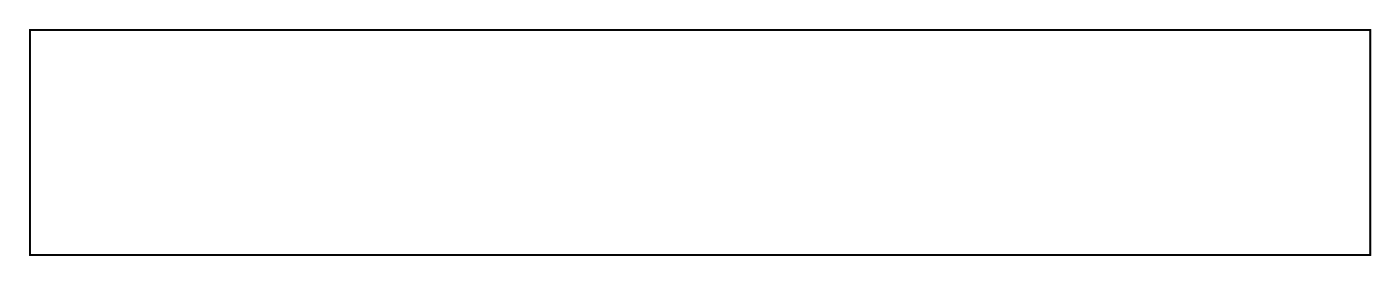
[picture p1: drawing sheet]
<svg xmlns="http://www.w3.org/2000/svg" width="170mm" height="35mm" viewBox="0 0 170 35" stroke-linecap="round" stroke-linejoin="round" font-family="sans-serif">
<path d="M3.6 3.6h162.8v27.3h-162.8z" fill="none" stroke="#000" stroke-width=".2"/>
<path d="M3.6 3.6v27.3h162.8v-27.3zM3.6 3.6h162.8v27.3h-162.8z" fill="#000"/>
<circle cx="91" cy="7.1" r=".64" fill="#fff"/>
<circle cx="91" cy="7.1" r=".64" fill="none" stroke="#fff" stroke-width=".76"/>
<circle cx="91" cy="9.7" r=".64" fill="#fff"/>
<circle cx="91" cy="9.7" r=".64" fill="none" stroke="#fff" stroke-width=".76"/>
<circle cx="91" cy="12.2" r=".64" fill="#fff"/>
<circle cx="91" cy="12.2" r=".64" fill="none" stroke="#fff" stroke-width=".76"/>
<circle cx="91" cy="14.8" r=".64" fill="#fff"/>
<circle cx="91" cy="14.8" r=".64" fill="none" stroke="#fff" stroke-width=".76"/>
<circle cx="91" cy="17.3" r=".64" fill="#fff"/>
<circle cx="91" cy="17.3" r=".64" fill="none" stroke="#fff" stroke-width=".76"/>
<circle cx="91" cy="19.8" r=".64" fill="#fff"/>
<circle cx="91" cy="19.8" r=".64" fill="none" stroke="#fff" stroke-width=".76"/>
<circle cx="91" cy="22.4" r=".64" fill="#fff"/>
<circle cx="91" cy="22.4" r=".64" fill="none" stroke="#fff" stroke-width=".76"/>
<circle cx="119" cy="7.1" r=".64" fill="#fff"/>
<circle cx="119" cy="7.1" r=".64" fill="none" stroke="#fff" stroke-width=".76"/>
<circle cx="119" cy="9.7" r=".64" fill="#fff"/>
<circle cx="119" cy="9.7" r=".64" fill="none" stroke="#fff" stroke-width=".76"/>
<circle cx="119" cy="12.2" r=".64" fill="#fff"/>
<circle cx="119" cy="12.2" r=".64" fill="none" stroke="#fff" stroke-width=".76"/>
<circle cx="119" cy="14.8" r=".64" fill="#fff"/>
<circle cx="119" cy="14.8" r=".64" fill="none" stroke="#fff" stroke-width=".76"/>
<circle cx="119" cy="17.3" r=".64" fill="#fff"/>
<circle cx="119" cy="17.3" r=".64" fill="none" stroke="#fff" stroke-width=".76"/>
<circle cx="119" cy="19.8" r=".64" fill="#fff"/>
<circle cx="119" cy="19.8" r=".64" fill="none" stroke="#fff" stroke-width=".76"/>
<circle cx="119" cy="22.4" r=".64" fill="#fff"/>
<circle cx="119" cy="22.4" r=".64" fill="none" stroke="#fff" stroke-width=".76"/>
<circle cx="119" cy="24.9" r=".64" fill="#fff"/>
<circle cx="119" cy="24.9" r=".64" fill="none" stroke="#fff" stroke-width=".76"/>
<circle cx="97.4" cy="24.9" r=".64" fill="#fff"/>
<circle cx="97.4" cy="24.9" r=".64" fill="none" stroke="#fff" stroke-width=".76"/>
<circle cx="97.4" cy="22.4" r=".64" fill="#fff"/>
<circle cx="97.4" cy="22.4" r=".64" fill="none" stroke="#fff" stroke-width=".76"/>
<circle cx="97.4" cy="19.8" r=".64" fill="#fff"/>
<circle cx="97.4" cy="19.8" r=".64" fill="none" stroke="#fff" stroke-width=".76"/>
<circle cx="97.4" cy="17.3" r=".64" fill="#fff"/>
<circle cx="97.4" cy="17.3" r=".64" fill="none" stroke="#fff" stroke-width=".76"/>
<circle cx="97.4" cy="14.8" r=".64" fill="#fff"/>
<circle cx="97.4" cy="14.8" r=".64" fill="none" stroke="#fff" stroke-width=".76"/>
<circle cx="97.4" cy="12.2" r=".64" fill="#fff"/>
<circle cx="97.4" cy="12.2" r=".64" fill="none" stroke="#fff" stroke-width=".76"/>
<circle cx="97.4" cy="9.7" r=".64" fill="#fff"/>
<circle cx="97.4" cy="9.7" r=".64" fill="none" stroke="#fff" stroke-width=".76"/>
<circle cx="97.4" cy="7.1" r=".64" fill="#fff"/>
<circle cx="97.4" cy="7.1" r=".64" fill="none" stroke="#fff" stroke-width=".76"/>
<circle cx="163.4" cy="7.1" r="1.6" fill="#fff"/>
<circle cx="163.4" cy="7.1" r="1.6" fill="none" stroke="#fff" stroke-width=".25"/>
<circle cx="163.4" cy="26.2" r="1.6" fill="#fff"/>
<circle cx="163.4" cy="26.2" r="1.6" fill="none" stroke="#fff" stroke-width=".25"/>
<circle cx="7.2" cy="26.2" r="1.6" fill="#fff"/>
<circle cx="7.2" cy="26.2" r="1.6" fill="none" stroke="#fff" stroke-width=".25"/>
<circle cx="7.2" cy="7.1" r="1.6" fill="#fff"/>
<circle cx="7.2" cy="7.1" r="1.6" fill="none" stroke="#fff" stroke-width=".25"/>
<circle cx="141.8" cy="7.1" r=".64" fill="#fff"/>
<circle cx="141.8" cy="7.1" r=".64" fill="none" stroke="#fff" stroke-width=".76"/>
<circle cx="141.8" cy="9.7" r=".64" fill="#fff"/>
<circle cx="141.8" cy="9.7" r=".64" fill="none" stroke="#fff" stroke-width=".76"/>
<circle cx="141.8" cy="12.2" r=".64" fill="#fff"/>
<circle cx="141.8" cy="12.2" r=".64" fill="none" stroke="#fff" stroke-width=".76"/>
<circle cx="145.7" cy="7.1" r=".7" fill="#fff"/>
<circle cx="145.7" cy="7.1" r=".7" fill="none" stroke="#fff" stroke-width=".76" stroke-linecap="butt"/>
<circle cx="145.7" cy="17.3" r=".7" fill="#fff"/>
<circle cx="145.7" cy="17.3" r=".7" fill="none" stroke="#fff" stroke-width=".76" stroke-linecap="butt"/>
<circle cx="33.9" cy="7.1" r=".64" fill="#fff"/>
<circle cx="33.9" cy="7.1" r=".64" fill="none" stroke="#fff" stroke-width=".76"/>
<circle cx="33.9" cy="9.7" r=".64" fill="#fff"/>
<circle cx="33.9" cy="9.7" r=".64" fill="none" stroke="#fff" stroke-width=".76"/>
<circle cx="33.9" cy="12.2" r=".64" fill="#fff"/>
<circle cx="33.9" cy="12.2" r=".64" fill="none" stroke="#fff" stroke-width=".76"/>
<circle cx="143.1" cy="26.2" r=".7" fill="#fff"/>
<circle cx="143.1" cy="26.2" r=".7" fill="none" stroke="#fff" stroke-width=".76" stroke-linecap="butt"/>
<circle cx="143.1" cy="16" r=".7" fill="#fff"/>
<circle cx="143.1" cy="16" r=".7" fill="none" stroke="#fff" stroke-width=".76" stroke-linecap="butt"/>
<circle cx="138" cy="7.1" r=".7" fill="#fff"/>
<circle cx="138" cy="7.1" r=".7" fill="none" stroke="#fff" stroke-width=".76" stroke-linecap="butt"/>
<circle cx="138" cy="17.3" r=".7" fill="#fff"/>
<circle cx="138" cy="17.3" r=".7" fill="none" stroke="#fff" stroke-width=".76" stroke-linecap="butt"/>
<circle cx="68.2" cy="9.7" r=".7" fill="#fff"/>
<circle cx="68.2" cy="9.7" r=".7" fill="none" stroke="#fff" stroke-width=".64" stroke-linecap="butt"/>
<circle cx="63.1" cy="24.9" r=".7" fill="#fff"/>
<circle cx="63.1" cy="24.9" r=".7" fill="none" stroke="#fff" stroke-width=".64" stroke-linecap="butt"/>
<circle cx="42.8" cy="24.9" r=".7" fill="#fff"/>
<circle cx="42.8" cy="24.9" r=".7" fill="none" stroke="#fff" stroke-width=".64" stroke-linecap="butt"/>
<circle cx="47.9" cy="9.7" r=".7" fill="#fff"/>
<circle cx="47.9" cy="9.7" r=".7" fill="none" stroke="#fff" stroke-width=".64" stroke-linecap="butt"/>
<circle cx="52.9" cy="24.9" r=".7" fill="#fff"/>
<circle cx="52.9" cy="24.9" r=".7" fill="none" stroke="#fff" stroke-width=".64" stroke-linecap="butt"/>
<circle cx="58" cy="12.2" r=".69" fill="#fff"/>
<circle cx="58" cy="12.2" r=".69" fill="none" stroke="#fff" stroke-width=".64" stroke-linecap="butt"/>
<circle cx="58" cy="9.7" r=".7" fill="#fff"/>
<circle cx="58" cy="9.7" r=".7" fill="none" stroke="#fff" stroke-width=".64" stroke-linecap="butt"/>
<circle cx="47.9" cy="24.9" r=".7" fill="#fff"/>
<circle cx="47.9" cy="24.9" r=".7" fill="none" stroke="#fff" stroke-width=".64" stroke-linecap="butt"/>
<circle cx="58" cy="24.9" r=".7" fill="#fff"/>
<circle cx="58" cy="24.9" r=".7" fill="none" stroke="#fff" stroke-width=".64" stroke-linecap="butt"/>
<circle cx="68.2" cy="24.9" r=".7" fill="#fff"/>
<circle cx="68.2" cy="24.9" r=".7" fill="none" stroke="#fff" stroke-width=".64" stroke-linecap="butt"/>
<circle cx="42.8" cy="9.7" r=".7" fill="#fff"/>
<circle cx="42.8" cy="9.7" r=".7" fill="none" stroke="#fff" stroke-width=".64" stroke-linecap="butt"/>
<circle cx="52.9" cy="9.7" r=".7" fill="#fff"/>
<circle cx="52.9" cy="9.7" r=".7" fill="none" stroke="#fff" stroke-width=".64" stroke-linecap="butt"/>
<circle cx="63.1" cy="9.7" r=".7" fill="#fff"/>
<circle cx="63.1" cy="9.7" r=".7" fill="none" stroke="#fff" stroke-width=".64" stroke-linecap="butt"/>
<circle cx="45.3" cy="24.9" r=".7" fill="#fff"/>
<circle cx="45.3" cy="24.9" r=".7" fill="none" stroke="#fff" stroke-width=".64" stroke-linecap="butt"/>
<circle cx="50.4" cy="24.9" r=".7" fill="#fff"/>
<circle cx="50.4" cy="24.9" r=".7" fill="none" stroke="#fff" stroke-width=".64" stroke-linecap="butt"/>
<circle cx="55.5" cy="24.9" r=".7" fill="#fff"/>
<circle cx="55.5" cy="24.9" r=".7" fill="none" stroke="#fff" stroke-width=".64" stroke-linecap="butt"/>
<circle cx="60.6" cy="24.9" r=".7" fill="#fff"/>
<circle cx="60.6" cy="24.9" r=".7" fill="none" stroke="#fff" stroke-width=".64" stroke-linecap="butt"/>
<circle cx="65.6" cy="24.9" r=".7" fill="#fff"/>
<circle cx="65.6" cy="24.9" r=".7" fill="none" stroke="#fff" stroke-width=".64" stroke-linecap="butt"/>
<circle cx="70.7" cy="24.9" r=".7" fill="#fff"/>
<circle cx="70.7" cy="24.9" r=".7" fill="none" stroke="#fff" stroke-width=".64" stroke-linecap="butt"/>
<circle cx="60.6" cy="12.2" r=".69" fill="#fff"/>
<circle cx="60.6" cy="12.2" r=".69" fill="none" stroke="#fff" stroke-width=".64" stroke-linecap="butt"/>
<circle cx="45.3" cy="9.7" r=".7" fill="#fff"/>
<circle cx="45.3" cy="9.7" r=".7" fill="none" stroke="#fff" stroke-width=".64" stroke-linecap="butt"/>
<circle cx="50.4" cy="9.7" r=".7" fill="#fff"/>
<circle cx="50.4" cy="9.7" r=".7" fill="none" stroke="#fff" stroke-width=".64" stroke-linecap="butt"/>
<circle cx="55.5" cy="9.7" r=".7" fill="#fff"/>
<circle cx="55.5" cy="9.7" r=".7" fill="none" stroke="#fff" stroke-width=".64" stroke-linecap="butt"/>
<circle cx="60.6" cy="9.7" r=".7" fill="#fff"/>
<circle cx="60.6" cy="9.7" r=".7" fill="none" stroke="#fff" stroke-width=".64" stroke-linecap="butt"/>
<circle cx="65.6" cy="9.7" r=".7" fill="#fff"/>
<circle cx="65.6" cy="9.7" r=".7" fill="none" stroke="#fff" stroke-width=".64" stroke-linecap="butt"/>
<circle cx="70.7" cy="9.7" r=".7" fill="#fff"/>
<circle cx="70.7" cy="9.7" r=".7" fill="none" stroke="#fff" stroke-width=".64" stroke-linecap="butt"/>
<circle cx="135.5" cy="14.8" r=".7" fill="#fff"/>
<circle cx="135.5" cy="14.8" r=".7" fill="none" stroke="#fff" stroke-width=".76" stroke-linecap="butt"/>
<circle cx="135.5" cy="24.9" r=".7" fill="#fff"/>
<circle cx="135.5" cy="24.9" r=".7" fill="none" stroke="#fff" stroke-width=".76" stroke-linecap="butt"/>
<path d="M17.9 5.1h1.5v1.5h-1.5z" fill="#fff"/>
<path d="M17.9 5.1h1.5v1.5h-1.5z" fill="none" stroke="#fff" stroke-width=".76" stroke-linecap="butt"/>
<circle cx="18.7" cy="5.9" r=".76" fill="#fff"/>
<circle cx="18.7" cy="5.9" r=".76" fill="none" stroke="#fff" stroke-width=".76" stroke-linecap="butt"/>
<circle cx="18.7" cy="10.9" r=".76" fill="#fff"/>
<circle cx="18.7" cy="10.9" r=".76" fill="none" stroke="#fff" stroke-width=".76" stroke-linecap="butt"/>
<path d="M17.9 22.9h1.5v1.5h-1.5z" fill="#fff"/>
<path d="M17.9 22.9h1.5v1.5h-1.5z" fill="none" stroke="#fff" stroke-width=".76" stroke-linecap="butt"/>
<circle cx="18.7" cy="23.6" r=".76" fill="#fff"/>
<circle cx="18.7" cy="23.6" r=".76" fill="none" stroke="#fff" stroke-width=".76" stroke-linecap="butt"/>
<circle cx="18.7" cy="28.6" r=".76" fill="#fff"/>
<circle cx="18.7" cy="28.6" r=".76" fill="none" stroke="#fff" stroke-width=".76" stroke-linecap="butt"/>
<path d="M152.5 21.6h1.5v1.5h-1.5z" fill="#fff"/>
<path d="M152.5 21.6h1.5v1.5h-1.5z" fill="none" stroke="#fff" stroke-width=".76" stroke-linecap="butt"/>
<circle cx="153.3" cy="22.4" r=".76" fill="#fff"/>
<circle cx="153.3" cy="22.4" r=".76" fill="none" stroke="#fff" stroke-width=".76" stroke-linecap="butt"/>
<circle cx="153.3" cy="27.4" r=".76" fill="#fff"/>
<circle cx="153.3" cy="27.4" r=".76" fill="none" stroke="#fff" stroke-width=".76" stroke-linecap="butt"/>
<path d="M152.5 6.4h1.5v1.5h-1.5z" fill="#fff"/>
<path d="M152.5 6.4h1.5v1.5h-1.5z" fill="none" stroke="#fff" stroke-width=".76" stroke-linecap="butt"/>
<circle cx="153.3" cy="7.1" r=".76" fill="#fff"/>
<circle cx="153.3" cy="7.1" r=".76" fill="none" stroke="#fff" stroke-width=".76" stroke-linecap="butt"/>
<circle cx="153.3" cy="12.1" r=".76" fill="#fff"/>
<circle cx="153.3" cy="12.1" r=".76" fill="none" stroke="#fff" stroke-width=".76" stroke-linecap="butt"/>
<circle cx="26.1" cy="26.2" r=".69" fill="#fff"/>
<circle cx="26.1" cy="26.2" r=".69" fill="none" stroke="#fff" stroke-width=".74" stroke-linecap="butt"/>
<circle cx="32.6" cy="26.2" r=".69" fill="#fff"/>
<circle cx="32.6" cy="26.2" r=".69" fill="none" stroke="#fff" stroke-width=".74" stroke-linecap="butt"/>
<circle cx="140.6" cy="26.2" r=".64" fill="#fff"/>
<circle cx="140.6" cy="26.2" r=".64" fill="none" stroke="#fff" stroke-width=".76"/>
<circle cx="140.6" cy="23.6" r=".64" fill="#fff"/>
<circle cx="140.6" cy="23.6" r=".64" fill="none" stroke="#fff" stroke-width=".76"/>
<circle cx="140.6" cy="21.1" r=".64" fill="#fff"/>
<circle cx="140.6" cy="21.1" r=".64" fill="none" stroke="#fff" stroke-width=".76"/>
<circle cx="130.4" cy="22.4" r=".6" fill="#fff"/>
<circle cx="130.4" cy="22.4" r=".6" fill="none" stroke="#fff" stroke-width=".65" stroke-linecap="butt"/>
<path d="M129.8 21.8h1.2v1.2h-1.2z" fill="#fff"/>
<path d="M129.8 21.8h1.2v1.2h-1.2z" fill="none" stroke="#fff" stroke-width=".65" stroke-linecap="butt"/>
<circle cx="130.4" cy="24.9" r=".6" fill="#fff"/>
<circle cx="130.4" cy="24.9" r=".6" fill="none" stroke="#fff" stroke-width=".65" stroke-linecap="butt"/>
<circle cx="130.4" cy="7.2" r=".6" fill="#fff"/>
<circle cx="130.4" cy="7.2" r=".6" fill="none" stroke="#fff" stroke-width=".65" stroke-linecap="butt"/>
<path d="M129.8 6.6h1.2v1.2h-1.2z" fill="#fff"/>
<path d="M129.8 6.6h1.2v1.2h-1.2z" fill="none" stroke="#fff" stroke-width=".65" stroke-linecap="butt"/>
<circle cx="130.4" cy="9.7" r=".6" fill="#fff"/>
<circle cx="130.4" cy="9.7" r=".6" fill="none" stroke="#fff" stroke-width=".65" stroke-linecap="butt"/>
</svg>
